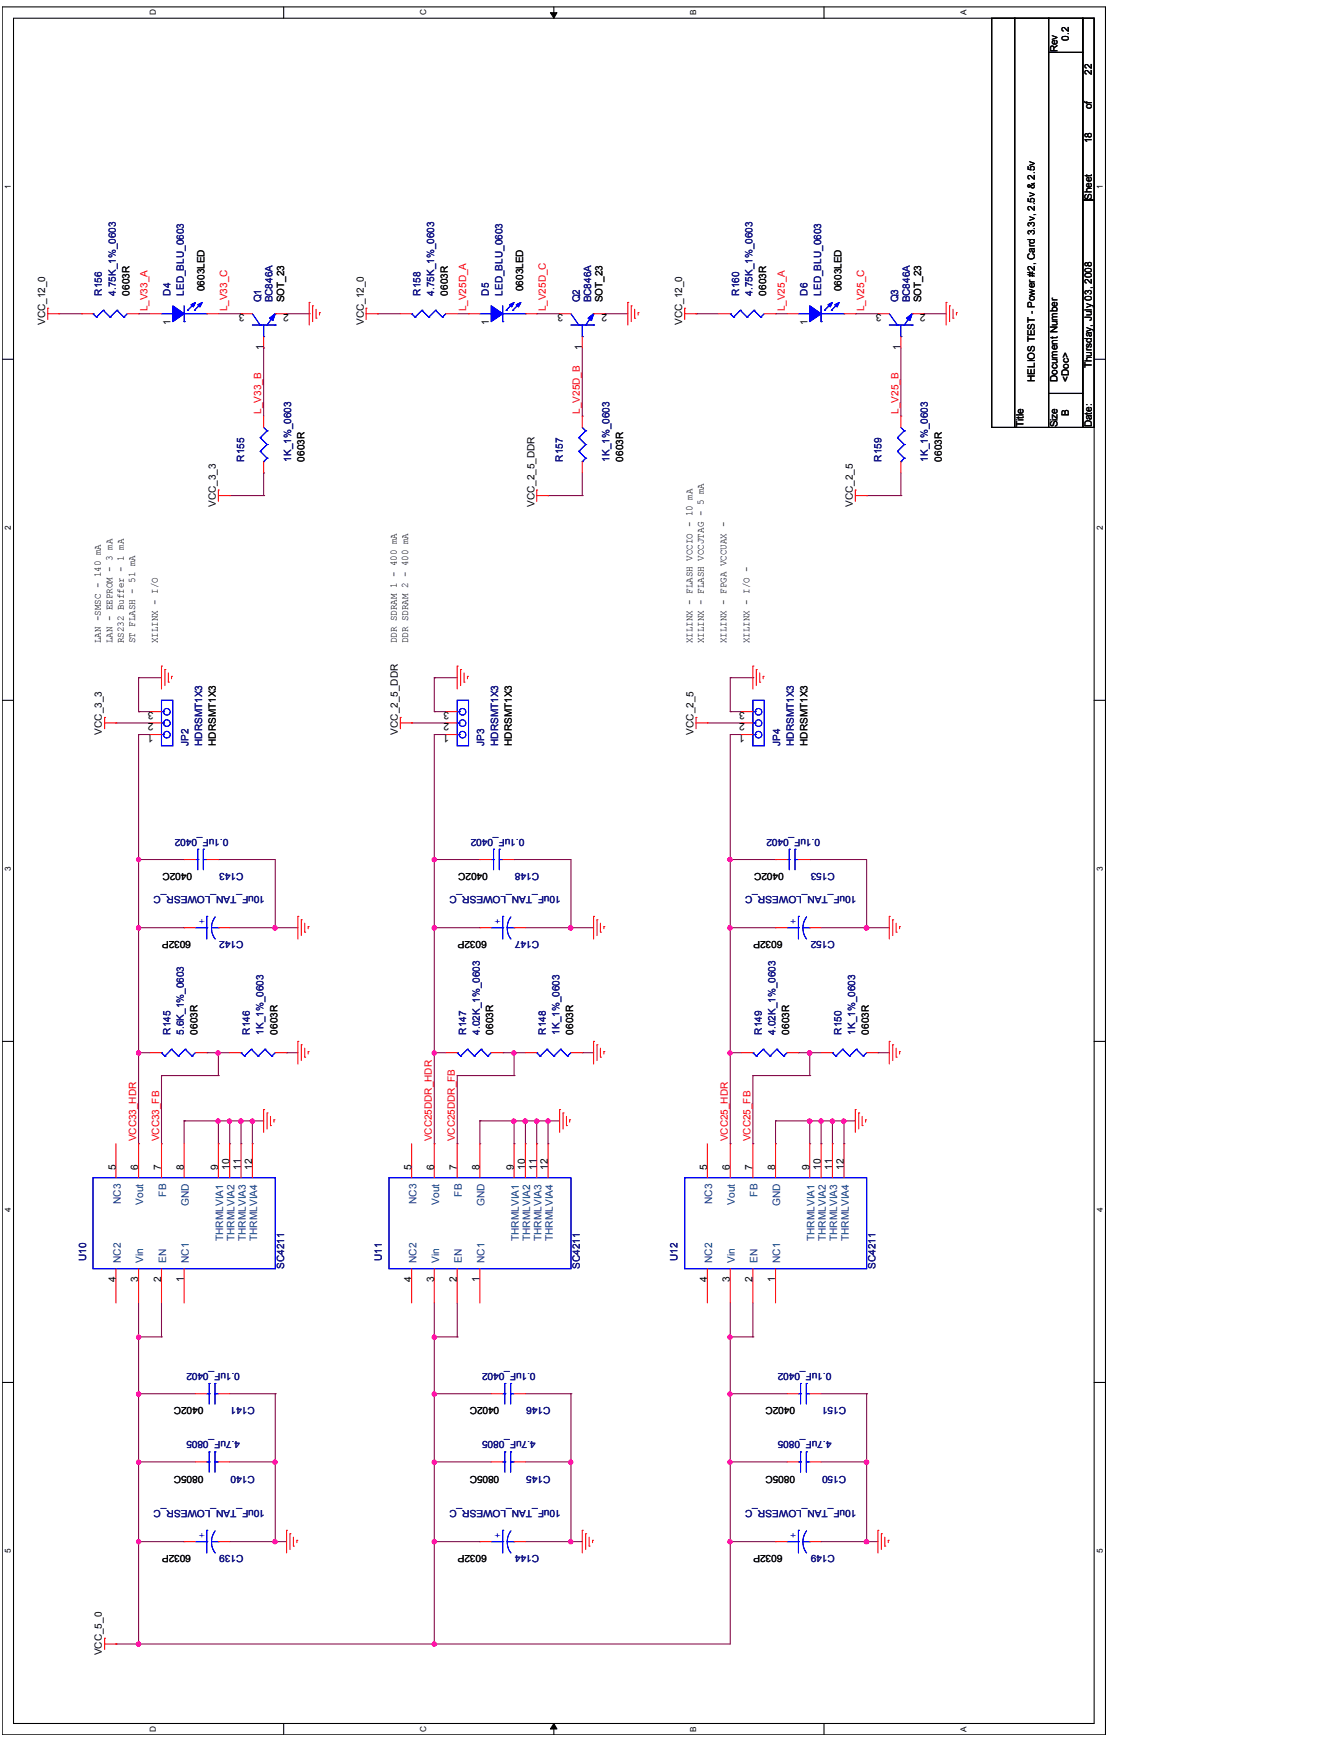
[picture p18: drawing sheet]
<svg xmlns="http://www.w3.org/2000/svg" width="216mm" height="279mm" viewBox="0 0 216 279" stroke-linecap="round" stroke-linejoin="round" font-family="sans-serif">
<defs><g id="words">
<g font-size="1.7">
<text x="39.3" y="50.5" transform="rotate(-180 39.3 50.5)">3</text>
<text x="46.4" y="50.5" transform="rotate(-180 46.4 50.5)">2</text>
<text x="90.5" y="50.5" transform="rotate(-180 90.5 50.5)">3</text>
<text x="97.6" y="50.5" transform="rotate(-180 97.6 50.5)">2</text>
<text x="141.7" y="50.5" transform="rotate(-180 141.7 50.5)">3</text>
<text x="148.8" y="50.5" transform="rotate(-180 148.8 50.5)">2</text>
<text x="42.3" y="56.3" transform="rotate(-90 42.3 56.3)">1</text>
<text x="93.6" y="56.3" transform="rotate(-90 93.6 56.3)">1</text>
<text x="144.8" y="56.3" transform="rotate(-90 144.8 56.3)">1</text>
<text x="24.7" y="118.2" transform="rotate(-180 24.7 118.2)">1</text>
<text x="24.7" y="116.3" transform="rotate(-180 24.7 116.3)">2</text>
<text x="24.7" y="114.5" transform="rotate(-180 24.7 114.5)">3</text>
<text x="72.2" y="118.2" transform="rotate(-180 72.2 118.2)">1</text>
<text x="72.2" y="116.3" transform="rotate(-180 72.2 116.3)">2</text>
<text x="72.2" y="114.5" transform="rotate(-180 72.2 114.5)">3</text>
<text x="119.8" y="118.2" transform="rotate(-180 119.8 118.2)">1</text>
<text x="119.8" y="116.3" transform="rotate(-180 119.8 116.3)">2</text>
<text x="119.8" y="114.5" transform="rotate(-180 119.8 114.5)">3</text>
<text x="18.6" y="188.2" transform="rotate(-90 18.6 188.2)">5</text>
<text x="22.2" y="188.2" transform="rotate(-90 22.2 188.2)">6</text>
<text x="25.9" y="188.2" transform="rotate(-90 25.9 188.2)">7</text>
<text x="29.6" y="188.2" transform="rotate(-90 29.6 188.2)">8</text>
<text x="35.1" y="188.2" transform="rotate(-90 35.1 188.2)">9</text>
<text x="36.9" y="188.2" transform="rotate(-90 36.9 188.2)">10</text>
<text x="38.7" y="188.2" transform="rotate(-90 38.7 188.2)">11</text>
<text x="40.5" y="188.2" transform="rotate(-90 40.5 188.2)">12</text>
<text x="66.1" y="188.2" transform="rotate(-90 66.1 188.2)">5</text>
<text x="69.8" y="188.2" transform="rotate(-90 69.8 188.2)">6</text>
<text x="73.5" y="188.2" transform="rotate(-90 73.5 188.2)">7</text>
<text x="77.1" y="188.2" transform="rotate(-90 77.1 188.2)">8</text>
<text x="82.6" y="188.2" transform="rotate(-90 82.6 188.2)">9</text>
<text x="84.4" y="188.2" transform="rotate(-90 84.4 188.2)">10</text>
<text x="86.2" y="188.2" transform="rotate(-90 86.2 188.2)">11</text>
<text x="88.1" y="188.2" transform="rotate(-90 88.1 188.2)">12</text>
<text x="113.7" y="188.2" transform="rotate(-90 113.7 188.2)">5</text>
<text x="117.4" y="188.2" transform="rotate(-90 117.4 188.2)">6</text>
<text x="121" y="188.2" transform="rotate(-90 121 188.2)">7</text>
<text x="124.6" y="188.2" transform="rotate(-90 124.6 188.2)">8</text>
<text x="130.1" y="188.2" transform="rotate(-90 130.1 188.2)">9</text>
<text x="132" y="188.2" transform="rotate(-90 132 188.2)">10</text>
<text x="133.8" y="188.2" transform="rotate(-90 133.8 188.2)">11</text>
<text x="135.6" y="188.2" transform="rotate(-90 135.6 188.2)">12</text>
<text x="18.6" y="206.3" transform="rotate(-90 18.6 206.3)">4</text>
<text x="22.2" y="206.3" transform="rotate(-90 22.2 206.3)">3</text>
<text x="25.9" y="206.3" transform="rotate(-90 25.9 206.3)">2</text>
<text x="29.6" y="206.3" transform="rotate(-90 29.6 206.3)">1</text>
<text x="66.1" y="206.3" transform="rotate(-90 66.1 206.3)">4</text>
<text x="69.8" y="206.3" transform="rotate(-90 69.8 206.3)">3</text>
<text x="73.5" y="206.3" transform="rotate(-90 73.5 206.3)">2</text>
<text x="77.1" y="206.3" transform="rotate(-90 77.1 206.3)">1</text>
<text x="113.7" y="206.3" transform="rotate(-90 113.7 206.3)">4</text>
<text x="117.4" y="206.3" transform="rotate(-90 117.4 206.3)">3</text>
<text x="121" y="206.3" transform="rotate(-90 121 206.3)">2</text>
<text x="124.6" y="206.3" transform="rotate(-90 124.6 206.3)">1</text>
</g>
<g font-size="1.7" fill="#004080">
<text x="19.4" y="193.7" transform="rotate(-90 19.4 193.7)">NC3</text>
<text x="23" y="193.8" transform="rotate(-90 23 193.8)">Vout</text>
<text x="26.7" y="192.5" transform="rotate(-90 26.7 192.5)">FB</text>
<text x="30.4" y="194" transform="rotate(-90 30.4 194)">GND</text>
<text x="66.9" y="193.7" transform="rotate(-90 66.9 193.7)">NC3</text>
<text x="70.6" y="193.8" transform="rotate(-90 70.6 193.8)">Vout</text>
<text x="74.3" y="192.5" transform="rotate(-90 74.3 192.5)">FB</text>
<text x="77.9" y="194" transform="rotate(-90 77.9 194)">GND</text>
<text x="114.5" y="193.7" transform="rotate(-90 114.5 193.7)">NC3</text>
<text x="118.2" y="193.8" transform="rotate(-90 118.2 193.8)">Vout</text>
<text x="121.8" y="192.5" transform="rotate(-90 121.8 192.5)">FB</text>
<text x="125.4" y="194" transform="rotate(-90 125.4 194)">GND</text>
<text x="19.4" y="203.1" transform="rotate(-90 19.4 203.1)">NC2</text>
<text x="23" y="203.1" transform="rotate(-90 23 203.1)">Vin</text>
<text x="26.7" y="203.1" transform="rotate(-90 26.7 203.1)">EN</text>
<text x="30.4" y="203.1" transform="rotate(-90 30.4 203.1)">NC1</text>
<text x="35.9" y="199.6" transform="rotate(-90 35.9 199.6)">THRMLVIA1</text>
<text x="37.7" y="199.6" transform="rotate(-90 37.7 199.6)">THRMLVIA2</text>
<text x="39.5" y="199.6" transform="rotate(-90 39.5 199.6)">THRMLVIA3</text>
<text x="41.3" y="199.6" transform="rotate(-90 41.3 199.6)">THRMLVIA4</text>
<text x="66.9" y="203.1" transform="rotate(-90 66.9 203.1)">NC2</text>
<text x="70.6" y="203.1" transform="rotate(-90 70.6 203.1)">Vin</text>
<text x="74.3" y="203.1" transform="rotate(-90 74.3 203.1)">EN</text>
<text x="77.9" y="203.1" transform="rotate(-90 77.9 203.1)">NC1</text>
<text x="83.4" y="199.6" transform="rotate(-90 83.4 199.6)">THRMLVIA1</text>
<text x="85.2" y="199.6" transform="rotate(-90 85.2 199.6)">THRMLVIA2</text>
<text x="87" y="199.6" transform="rotate(-90 87 199.6)">THRMLVIA3</text>
<text x="88.9" y="199.6" transform="rotate(-90 88.9 199.6)">THRMLVIA4</text>
<text x="114.5" y="203.1" transform="rotate(-90 114.5 203.1)">NC2</text>
<text x="118.2" y="203.1" transform="rotate(-90 118.2 203.1)">Vin</text>
<text x="121.8" y="203.1" transform="rotate(-90 121.8 203.1)">EN</text>
<text x="125.4" y="203.1" transform="rotate(-90 125.4 203.1)">NC1</text>
<text x="130.9" y="199.6" transform="rotate(-90 130.9 199.6)">THRMLVIA1</text>
<text x="132.8" y="199.6" transform="rotate(-90 132.8 199.6)">THRMLVIA2</text>
<text x="134.6" y="199.6" transform="rotate(-90 134.6 199.6)">THRMLVIA3</text>
<text x="136.4" y="199.6" transform="rotate(-90 136.4 199.6)">THRMLVIA4</text>
</g>
<g font-size="1.6">
<text x="170" y="8.4" transform="rotate(-90 170 8.4)">Rev</text>
<text x="171.8" y="6.6" transform="rotate(-90 171.8 6.6)">0.2</text>
<text x="175.5" y="17.6" transform="rotate(-90 175.5 17.6)">of</text>
<text x="175.5" y="12.1" transform="rotate(-90 175.5 12.1)">22</text>
<text x="175.5" y="23" transform="rotate(-90 175.5 23)">18</text>
<text x="175.5" y="32.2" transform="rotate(-90 175.5 32.2)">Sheet</text>
<text x="20.8" y="47.5" transform="rotate(-90 20.8 47.5)">0603R</text>
<text x="32.9" y="46.8" transform="rotate(-90 32.9 46.8)">0603LED</text>
<text x="72" y="47.5" transform="rotate(-90 72 47.5)">0603R</text>
<text x="84.1" y="46.8" transform="rotate(-90 84.1 46.8)">0603LED</text>
<text x="123.2" y="47.5" transform="rotate(-90 123.2 47.5)">0603R</text>
<text x="135.3" y="46.8" transform="rotate(-90 135.3 46.8)">0603LED</text>
<text x="7.3" y="52.3" transform="rotate(-90 7.3 52.3)">VCC_12_0</text>
<text x="27.4" y="52.3" transform="rotate(-90 27.4 52.3)">1</text>
<text x="45.7" y="48.6" transform="rotate(-90 45.7 48.6)">SOT_23</text>
<text x="58.5" y="52.3" transform="rotate(-90 58.5 52.3)">VCC_12_0</text>
<text x="78.6" y="52.3" transform="rotate(-90 78.6 52.3)">1</text>
<text x="96.9" y="48.6" transform="rotate(-90 96.9 48.6)">SOT_23</text>
<text x="109.7" y="52.3" transform="rotate(-90 109.7 52.3)">VCC_12_0</text>
<text x="129.8" y="52.3" transform="rotate(-90 129.8 52.3)">1</text>
<text x="148.1" y="48.6" transform="rotate(-90 148.1 48.6)">SOT_23</text>
<text x="175.5" y="59.3" transform="rotate(-90 175.5 59.3)">Thursday, July 03, 2008</text>
<text x="166.4" y="61.4" transform="rotate(-90 166.4 61.4)">HELIOS TEST - Power #2, Card 3.3v, 2.5v &amp; 2.5v</text>
<text x="170" y="61.4" transform="rotate(-90 170 61.4)">Document Number</text>
<text x="171.8" y="61.4" transform="rotate(-90 171.8 61.4)">&lt;Doc&gt;</text>
<text x="164.6" y="68.8" transform="rotate(-90 164.6 68.8)">Title</text>
<text x="170" y="68.8" transform="rotate(-90 170 68.8)">Size</text>
<text x="171.8" y="66.9" transform="rotate(-90 171.8 66.9)">B</text>
<text x="175.5" y="68.8" transform="rotate(-90 175.5 68.8)">Date:</text>
<text x="48.9" y="74.3" transform="rotate(-90 48.9 74.3)">0603R</text>
<text x="100.2" y="74.3" transform="rotate(-90 100.2 74.3)">0603R</text>
<text x="151.4" y="74.3" transform="rotate(-90 151.4 74.3)">0603R</text>
<text x="34.7" y="81.6" transform="rotate(-90 34.7 81.6)">VCC_3_3</text>
<text x="85.9" y="81.6" transform="rotate(-90 85.9 81.6)">VCC_2_5_DDR</text>
<text x="137.1" y="81.6" transform="rotate(-90 137.1 81.6)">VCC_2_5</text>
<text x="16.2" y="103.5" transform="rotate(-90 16.2 103.5)">LAN -SMSC - 140 mA</text>
<text x="18.1" y="103.5" transform="rotate(-90 18.1 103.5)">LAN - EEPROM - 3 mA</text>
<text x="19.9" y="103.5" transform="rotate(-90 19.9 103.5)">RS232 Buffer - 1 mA</text>
<text x="21.7" y="103.5" transform="rotate(-90 21.7 103.5)">ST FLASH - 51 mA</text>
<text x="25.4" y="103.5" transform="rotate(-90 25.4 103.5)">XILINX - I/O</text>
<text x="63.8" y="103.5" transform="rotate(-90 63.8 103.5)">DDR SDRAM 1 - 400 mA</text>
<text x="65.6" y="103.5" transform="rotate(-90 65.6 103.5)">DDR SDRAM 2 - 400 mA</text>
<text x="111.3" y="103.5" transform="rotate(-90 111.3 103.5)">XILINX - FLASH VCCIO - 10 mA</text>
<text x="113.2" y="103.5" transform="rotate(-90 113.2 103.5)">XILINX - FLASH VCCJTAG - 5 mA</text>
<text x="116.8" y="103.5" transform="rotate(-90 116.8 103.5)">XILINX - FPGA VCCUAX -</text>
<text x="120.5" y="103.5" transform="rotate(-90 120.5 103.5)">XILINX - I/O -</text>
<text x="16.4" y="118.2" transform="rotate(-90 16.4 118.2)">VCC_3_3</text>
<text x="34.7" y="120" transform="rotate(-90 34.7 120)">HDRSMT1X3</text>
<text x="64" y="118.2" transform="rotate(-90 64 118.2)">VCC_2_5_DDR</text>
<text x="82.3" y="120" transform="rotate(-90 82.3 120)">HDRSMT1X3</text>
<text x="111.5" y="118.2" transform="rotate(-90 111.5 118.2)">VCC_2_5</text>
<text x="129.8" y="120" transform="rotate(-90 129.8 120)">HDRSMT1X3</text>
<text x="30.9" y="140.4" transform="rotate(-180 30.9 140.4)">0402C</text>
<text x="78.4" y="140.4" transform="rotate(-180 78.4 140.4)">0402C</text>
<text x="126" y="140.4" transform="rotate(-180 126 140.4)">0402C</text>
<text x="30.7" y="151.4" transform="rotate(-180 30.7 151.4)">6032P</text>
<text x="78.2" y="151.4" transform="rotate(-180 78.2 151.4)">6032P</text>
<text x="125.8" y="151.4" transform="rotate(-180 125.8 151.4)">6032P</text>
<text x="31.8" y="166.4" transform="rotate(-90 31.8 166.4)">0603R</text>
<text x="44.6" y="166.4" transform="rotate(-90 44.6 166.4)">0603R</text>
<text x="79.3" y="166.4" transform="rotate(-90 79.3 166.4)">0603R</text>
<text x="92.1" y="166.4" transform="rotate(-90 92.1 166.4)">0603R</text>
<text x="126.9" y="166.4" transform="rotate(-90 126.9 166.4)">0603R</text>
<text x="139.7" y="166.4" transform="rotate(-90 139.7 166.4)">0603R</text>
<text x="32.7" y="226.4" transform="rotate(-180 32.7 226.4)">0402C</text>
<text x="80.3" y="226.4" transform="rotate(-180 80.3 226.4)">0402C</text>
<text x="127.8" y="226.4" transform="rotate(-180 127.8 226.4)">0402C</text>
<text x="32.7" y="237.4" transform="rotate(-180 32.7 237.4)">0805C</text>
<text x="80.3" y="237.4" transform="rotate(-180 80.3 237.4)">0805C</text>
<text x="127.8" y="237.4" transform="rotate(-180 127.8 237.4)">0805C</text>
<text x="30.7" y="250.1" transform="rotate(-180 30.7 250.1)">6032P</text>
<text x="78.2" y="250.1" transform="rotate(-180 78.2 250.1)">6032P</text>
<text x="125.8" y="250.1" transform="rotate(-180 125.8 250.1)">6032P</text>
<text x="16.4" y="266.3" transform="rotate(-90 16.4 266.3)">VCC_5_0</text>
</g>
<g font-size="1.6" fill="#000080">
<text x="16.4" y="47.5" transform="rotate(-90 16.4 47.5)">R156</text>
<text x="18.6" y="47.5" transform="rotate(-90 18.6 47.5)">4.75K_1%_0603</text>
<text x="27.4" y="47.5" transform="rotate(-90 27.4 47.5)">D4</text>
<text x="29.6" y="47.5" transform="rotate(-90 29.6 47.5)">LED_BLU_0603</text>
<text x="67.6" y="47.5" transform="rotate(-90 67.6 47.5)">R158</text>
<text x="69.8" y="47.5" transform="rotate(-90 69.8 47.5)">4.75K_1%_0603</text>
<text x="78.6" y="47.5" transform="rotate(-90 78.6 47.5)">D5</text>
<text x="80.8" y="47.5" transform="rotate(-90 80.8 47.5)">LED_BLU_0603</text>
<text x="118.8" y="47.5" transform="rotate(-90 118.8 47.5)">R160</text>
<text x="121" y="47.5" transform="rotate(-90 121 47.5)">4.75K_1%_0603</text>
<text x="129.8" y="47.5" transform="rotate(-90 129.8 47.5)">D6</text>
<text x="132" y="47.5" transform="rotate(-90 132 47.5)">LED_BLU_0603</text>
<text x="42" y="48.6" transform="rotate(-90 42 48.6)">Q1</text>
<text x="43.8" y="48.6" transform="rotate(-90 43.8 48.6)">BC846A</text>
<text x="93.2" y="48.6" transform="rotate(-90 93.2 48.6)">Q2</text>
<text x="95" y="48.6" transform="rotate(-90 95 48.6)">BC846A</text>
<text x="144.4" y="48.6" transform="rotate(-90 144.4 48.6)">Q3</text>
<text x="146.3" y="48.6" transform="rotate(-90 146.3 48.6)">BC846A</text>
<text x="39.3" y="74.3" transform="rotate(-90 39.3 74.3)">R155</text>
<text x="46.8" y="74.3" transform="rotate(-90 46.8 74.3)">1K_1%_0603</text>
<text x="90.5" y="74.3" transform="rotate(-90 90.5 74.3)">R157</text>
<text x="98" y="74.3" transform="rotate(-90 98 74.3)">1K_1%_0603</text>
<text x="141.7" y="74.3" transform="rotate(-90 141.7 74.3)">R159</text>
<text x="149.2" y="74.3" transform="rotate(-90 149.2 74.3)">1K_1%_0603</text>
<text x="30.3" y="120" transform="rotate(-90 30.3 120)">JP2</text>
<text x="32.5" y="120" transform="rotate(-90 32.5 120)">HDRSMT1X3</text>
<text x="77.9" y="120" transform="rotate(-90 77.9 120)">JP3</text>
<text x="80.1" y="120" transform="rotate(-90 80.1 120)">HDRSMT1X3</text>
<text x="125.4" y="120" transform="rotate(-90 125.4 120)">JP4</text>
<text x="127.6" y="120" transform="rotate(-90 127.6 120)">HDRSMT1X3</text>
<text x="36.7" y="135" transform="rotate(-180 36.7 135)">0.1uF_0402</text>
<text x="84.3" y="135" transform="rotate(-180 84.3 135)">0.1uF_0402</text>
<text x="131.8" y="135" transform="rotate(-180 131.8 135)">0.1uF_0402</text>
<text x="39.1" y="140.4" transform="rotate(-180 39.1 140.4)">C143</text>
<text x="86.7" y="140.4" transform="rotate(-180 86.7 140.4)">C148</text>
<text x="134.2" y="140.4" transform="rotate(-180 134.2 140.4)">C153</text>
<text x="42.6" y="144.1" transform="rotate(-180 42.6 144.1)">10uF_TAN_LOWESR_C</text>
<text x="90.1" y="144.1" transform="rotate(-180 90.1 144.1)">10uF_TAN_LOWESR_C</text>
<text x="137.7" y="144.1" transform="rotate(-180 137.7 144.1)">10uF_TAN_LOWESR_C</text>
<text x="39.1" y="151.4" transform="rotate(-180 39.1 151.4)">C142</text>
<text x="86.7" y="151.4" transform="rotate(-180 86.7 151.4)">C147</text>
<text x="134.2" y="151.4" transform="rotate(-180 134.2 151.4)">C152</text>
<text x="27.4" y="166.4" transform="rotate(-90 27.4 166.4)">R145</text>
<text x="29.6" y="166.4" transform="rotate(-90 29.6 166.4)">5.6K_1%_0603</text>
<text x="40.2" y="166.4" transform="rotate(-90 40.2 166.4)">R146</text>
<text x="42.4" y="166.4" transform="rotate(-90 42.4 166.4)">1K_1%_0603</text>
<text x="74.9" y="166.4" transform="rotate(-90 74.9 166.4)">R147</text>
<text x="77.1" y="166.4" transform="rotate(-90 77.1 166.4)">4.02K_1%_0603</text>
<text x="87.7" y="166.4" transform="rotate(-90 87.7 166.4)">R148</text>
<text x="89.9" y="166.4" transform="rotate(-90 89.9 166.4)">1K_1%_0603</text>
<text x="122.5" y="166.4" transform="rotate(-90 122.5 166.4)">R149</text>
<text x="124.7" y="166.4" transform="rotate(-90 124.7 166.4)">4.02K_1%_0603</text>
<text x="135.3" y="166.4" transform="rotate(-90 135.3 166.4)">R150</text>
<text x="137.5" y="166.4" transform="rotate(-90 137.5 166.4)">1K_1%_0603</text>
<text x="13.9" y="202.8" transform="rotate(-90 13.9 202.8)">U10</text>
<text x="61.4" y="202.8" transform="rotate(-90 61.4 202.8)">U11</text>
<text x="108.9" y="202.8" transform="rotate(-90 108.9 202.8)">U12</text>
<text x="45.7" y="204.1" transform="rotate(-90 45.7 204.1)">SC4211</text>
<text x="93.2" y="204.1" transform="rotate(-90 93.2 204.1)">SC4211</text>
<text x="140.8" y="204.1" transform="rotate(-90 140.8 204.1)">SC4211</text>
<text x="38.6" y="220.9" transform="rotate(-180 38.6 220.9)">0.1uF_0402</text>
<text x="86.1" y="220.9" transform="rotate(-180 86.1 220.9)">0.1uF_0402</text>
<text x="133.6" y="220.9" transform="rotate(-180 133.6 220.9)">0.1uF_0402</text>
<text x="40.9" y="226.4" transform="rotate(-180 40.9 226.4)">C141</text>
<text x="88.5" y="226.4" transform="rotate(-180 88.5 226.4)">C146</text>
<text x="136" y="226.4" transform="rotate(-180 136 226.4)">C151</text>
<text x="38.6" y="231.8" transform="rotate(-180 38.6 231.8)">4.7uF_0805</text>
<text x="86.1" y="231.8" transform="rotate(-180 86.1 231.8)">4.7uF_0805</text>
<text x="133.6" y="231.8" transform="rotate(-180 133.6 231.8)">4.7uF_0805</text>
<text x="40.9" y="237.4" transform="rotate(-180 40.9 237.4)">C140</text>
<text x="88.5" y="237.4" transform="rotate(-180 88.5 237.4)">C145</text>
<text x="136" y="237.4" transform="rotate(-180 136 237.4)">C150</text>
<text x="42.6" y="242.8" transform="rotate(-180 42.6 242.8)">10uF_TAN_LOWESR_C</text>
<text x="90.1" y="242.8" transform="rotate(-180 90.1 242.8)">10uF_TAN_LOWESR_C</text>
<text x="137.7" y="242.8" transform="rotate(-180 137.7 242.8)">10uF_TAN_LOWESR_C</text>
<text x="39.1" y="250.1" transform="rotate(-180 39.1 250.1)">C139</text>
<text x="86.7" y="250.1" transform="rotate(-180 86.7 250.1)">C144</text>
<text x="134.2" y="250.1" transform="rotate(-180 134.2 250.1)">C149</text>
</g>
<g font-size="1.6" fill="#f00">
<text x="23.7" y="50.1" transform="rotate(-90 23.7 50.1)">L_V33_A</text>
<text x="36.5" y="50.1" transform="rotate(-90 36.5 50.1)">L_V33_C</text>
<text x="74.9" y="50.1" transform="rotate(-90 74.9 50.1)">L_V25D_A</text>
<text x="87.7" y="50.1" transform="rotate(-90 87.7 50.1)">L_V25D_C</text>
<text x="126.2" y="50.1" transform="rotate(-90 126.2 50.1)">L_V25_A</text>
<text x="138.9" y="50.1" transform="rotate(-90 138.9 50.1)">L_V25_C</text>
<text x="42" y="66.6" transform="rotate(-90 42 66.6)">L_V33_B</text>
<text x="93.2" y="66.6" transform="rotate(-90 93.2 66.6)">L_V25D_B</text>
<text x="144.4" y="66.6" transform="rotate(-90 144.4 66.6)">L_V25_B</text>
<text x="21.9" y="183.6" transform="rotate(-90 21.9 183.6)">VCC33_HDR</text>
<text x="25.6" y="183.6" transform="rotate(-90 25.6 183.6)">VCC33_FB</text>
<text x="69.4" y="183.6" transform="rotate(-90 69.4 183.6)">VCC25DDR_HDR</text>
<text x="73.1" y="183.6" transform="rotate(-90 73.1 183.6)">VCC25DDR_FB</text>
<text x="117" y="183.6" transform="rotate(-90 117 183.6)">VCC25_HDR</text>
<text x="120.7" y="183.6" transform="rotate(-90 120.7 183.6)">VCC25_FB</text>
</g>
<g font-size="1.6" fill="#00f">
<text x="32.9" y="148.7" transform="rotate(-90 32.9 148.7)">+</text>
<text x="80.4" y="148.7" transform="rotate(-90 80.4 148.7)">+</text>
<text x="128" y="148.7" transform="rotate(-90 128 148.7)">+</text>
<text x="32.9" y="247.4" transform="rotate(-90 32.9 247.4)">+</text>
<text x="80.4" y="247.4" transform="rotate(-90 80.4 247.4)">+</text>
<text x="128" y="247.4" transform="rotate(-90 128 247.4)">+</text>
</g>
<g font-size="1.3">
<text x="25.1" y="2.5" transform="rotate(-90 25.1 2.5)">D</text>
<text x="68.5" y="2.5" transform="rotate(-90 68.5 2.5)">C</text>
<text x="111.9" y="2.5" transform="rotate(-90 111.9 2.5)">B</text>
<text x="155.4" y="2.5" transform="rotate(-90 155.4 2.5)">A</text>
<text x="1.7" y="30.4" transform="rotate(-90 1.7 30.4)">1</text>
<text x="177.3" y="30.4" transform="rotate(-90 177.3 30.4)">1</text>
<text x="1.7" y="85.2" transform="rotate(-90 1.7 85.2)">2</text>
<text x="177.3" y="85.2" transform="rotate(-90 177.3 85.2)">2</text>
<text x="1.7" y="140.1" transform="rotate(-90 1.7 140.1)">3</text>
<text x="177.3" y="140.1" transform="rotate(-90 177.3 140.1)">3</text>
<text x="1.7" y="194.9" transform="rotate(-90 1.7 194.9)">4</text>
<text x="177.3" y="194.9" transform="rotate(-90 177.3 194.9)">4</text>
<text x="1.7" y="249.8" transform="rotate(-90 1.7 249.8)">5</text>
<text x="177.3" y="249.8" transform="rotate(-90 177.3 249.8)">5</text>
<text x="25.1" y="278.6" transform="rotate(-90 25.1 278.6)">D</text>
<text x="68.5" y="278.6" transform="rotate(-90 68.5 278.6)">C</text>
<text x="111.9" y="278.6" transform="rotate(-90 111.9 278.6)">B</text>
<text x="155.4" y="278.6" transform="rotate(-90 155.4 278.6)">A</text>
</g>
</g></defs>
<path d="M.4 1.1h177.3v277.9h-177.3zM2.2 2.9h173.7v274.3h-173.7z" fill="none" stroke="#000" stroke-width=".17"/>
<g fill="#fff">
<path d="M.6 249.1h1.4v.7h-1.4z"/>
<path d="M176.1 249.1h1.5v.7h-1.5z"/>
</g>
<path d="M.4 222.4h1.8M175.9 222.4h1.8" fill="none" stroke="#000" stroke-width=".17"/>
<g fill="#fff">
<path d="M.6 194.2h1.4v.7h-1.4z"/>
<path d="M176.1 194.2h1.5v.7h-1.5z"/>
</g>
<path d="M.4 167.5h1.8M175.9 167.5h1.8" fill="none" stroke="#000" stroke-width=".17"/>
<g fill="#fff">
<path d="M.6 139.4h1.4v.7h-1.4z"/>
<path d="M176.1 139.4h1.5v.7h-1.5z"/>
</g>
<path d="M.4 112.6h1.8M175.9 112.6h1.8" fill="none" stroke="#000" stroke-width=".17"/>
<g fill="#fff">
<path d="M.6 84.5h1.4v.7h-1.4z"/>
<path d="M176.1 84.5h1.5v.7h-1.5z"/>
</g>
<path d="M.4 57.8h1.8M175.9 57.8h1.8" fill="none" stroke="#000" stroke-width=".17"/>
<g fill="#fff">
<path d="M.6 29.6h1.4v.8h-1.4z"/>
<path d="M176.1 29.6h1.5v.8h-1.5z"/>
<path d="M23.9 277.7h1.5v.9h-1.5z"/>
<path d="M23.9 1.5h1.5v1h-1.5z"/>
<path d="M67.3 277.7h1.5v.9h-1.5z"/>
<path d="M67.3 1.5h1.5v1h-1.5z"/>
</g>
<path d="M45.6 1.1v1.8M45.6 277.2v1.8" fill="none" stroke="#000" stroke-width=".17"/>
<g fill="#fff">
<path d="M110.7 277.7h1.5v.9h-1.5z"/>
<path d="M110.7 1.6h1.5v.9h-1.5z"/>
</g>
<path d="M89 1.1v1.8M89 277.2v1.8" fill="none" stroke="#000" stroke-width=".17"/>
<path d="M88.5 2h1l-.5 .9zM89 277.2l.5 .9h-1z" fill="#000"/>
<path d="M88.5 2h1l-.5 .9zM89 277.2l.5 .9h-1z" fill="none" stroke="#000" stroke-width=".16"/>
<g fill="#fff">
<path d="M154.2 277.7h1.5v.9h-1.5z"/>
<path d="M154.2 1.6h1.5v.9h-1.5z"/>
</g>
<path d="M132.5 1.1v1.8M132.5 277.2v1.8" fill="none" stroke="#000" stroke-width=".17"/>
<path d="M35.1 184h.1M35.1 180.3v3.7" fill="none" stroke="#800040" stroke-width=".17"/>
<circle cx="35.1" cy="180.3" r=".34" fill="#f0f"/>
<circle cx="35.1" cy="180.3" r=".34" fill="none" stroke="#f0f" stroke-width=".17"/>
<path d="M35.1 180.3h.1M35.1 180.3h3.6M36.9 184h.1M36.9 180.3h.1M36.9 180.3v3.7M40.6 184h.1M40.6 180.3v3.7" fill="none" stroke="#800040" stroke-width=".17"/>
<circle cx="36.9" cy="180.3" r=".34" fill="#f0f"/>
<circle cx="36.9" cy="180.3" r=".34" fill="none" stroke="#f0f" stroke-width=".17"/>
<path d="M38.7 184h.1M38.7 180.3v3.7M40.6 180.3h.1M40.6 180.3h1.8" fill="none" stroke="#800040" stroke-width=".17"/>
<circle cx="40.6" cy="180.3" r=".34" fill="#f0f"/>
<circle cx="40.6" cy="180.3" r=".34" fill="none" stroke="#f0f" stroke-width=".17"/>
<path d="M22.3 215h.1M22.3 209.6v5.4" fill="none" stroke="#800040" stroke-width=".17"/>
<circle cx="22.3" cy="215.1" r=".34" fill="#f0f"/>
<circle cx="22.3" cy="215.1" r=".34" fill="none" stroke="#f0f" stroke-width=".17"/>
<path d="M22.3 224.2h.1M22.3 224.2h9.1" fill="none" stroke="#800040" stroke-width=".17"/>
<circle cx="22.3" cy="224.2" r=".34" fill="#f0f"/>
<circle cx="22.3" cy="224.2" r=".34" fill="none" stroke="#f0f" stroke-width=".17"/>
<path d="M22.3 215v9.2M22.3 224.2h.1M22.3 235.2h.1M22.3 235.2v12.8M22.3 235.2h9.1M22.3 248h.1" fill="none" stroke="#800040" stroke-width=".17"/>
<circle cx="22.3" cy="235.2" r=".34" fill="#f0f"/>
<circle cx="22.3" cy="235.2" r=".34" fill="none" stroke="#f0f" stroke-width=".17"/>
<circle cx="22.3" cy="248" r=".34" fill="#f0f"/>
<circle cx="22.3" cy="248" r=".34" fill="none" stroke="#f0f" stroke-width=".17"/>
<path d="M44.2 235.2h.1M44.2 224.2v11M29.6 248h.1M29.6 248h-7.3v16.4M44.2 248h.1M44.2 248h1.9M18.6 264.4h.1M18.6 264.4h3.7M22.3 264.4h.1" fill="none" stroke="#800040" stroke-width=".17"/>
<circle cx="44.2" cy="235.2" r=".34" fill="#f0f"/>
<circle cx="44.2" cy="235.2" r=".34" fill="none" stroke="#f0f" stroke-width=".17"/>
<path d="M38.7 180.3h.1M38.7 180.3h1.9M22.3 215h.1M22.3 215h3.7M26 215h.1M26 209.6v5.4M22.3 235.2h.1M22.3 224.2v11M36.9 235.2h7.3M36.9 224.2h7.3M44.2 235.2h.1M44.2 224.2h.1" fill="none" stroke="#800040" stroke-width=".17"/>
<circle cx="38.7" cy="180.3" r=".35" fill="#f0f"/>
<circle cx="38.7" cy="180.3" r=".35" fill="none" stroke="#f0f" stroke-width=".17"/>
<path d="M22.3 138.3v10.9M22.3 149.2h.1M36.9 248h7.3M44.2 248h.1" fill="none" stroke="#800040" stroke-width=".17"/>
<circle cx="22.3" cy="138.3" r=".34" fill="#f0f"/>
<circle cx="22.3" cy="138.3" r=".34" fill="none" stroke="#f0f" stroke-width=".17"/>
<circle cx="22.3" cy="149.2" r=".36" fill="#f0f"/>
<circle cx="22.3" cy="149.2" r=".36" fill="none" stroke="#f0f" stroke-width=".17"/>
<path d="M22.3 169.3h.1M22.3 169.3h1.8M26 173h.1M26 173v11M26 173h9.1M33.2 169.3h.1M33.2 169.3h1.9v3.7M35.1 173h.1M26 184h.1" fill="none" stroke="#800040" stroke-width=".17"/>
<circle cx="35.1" cy="169.4" r=".34" fill="#f0f"/>
<circle cx="35.1" cy="169.4" r=".34" fill="none" stroke="#f0f" stroke-width=".17"/>
<path d="M22.3 138.3h7.3M29.6 138.3h.1M44.2 138.3v10.9M22.3 149.2h7.3M29.6 149.2h.1M44.2 149.2h.1M44.2 149.2h3.7M35.1 169.3h.1M35.1 169.3h1.8M46.1 169.3h.1M46.1 169.3h1.8" fill="none" stroke="#800040" stroke-width=".17"/>
<circle cx="44.2" cy="149.2" r=".36" fill="#f0f"/>
<circle cx="44.2" cy="149.2" r=".36" fill="none" stroke="#f0f" stroke-width=".17"/>
<g fill="none" stroke="#800040" stroke-width=".17">
<path d="M35.1 138.3h.1M35.1 138.3h9.1M82.6 138.3h.1M82.6 138.3h9.2v10.9M36.9 149.2h7.3M44.2 149.2h.1M91.8 149.2h.1M22.3 169.3v14.7M22.3 184h.1M84.5 224.2h7.3M91.8 224.2h.1M91.8 235.2h.1"/>
<path d="M91.8 224.2v11"/>
</g>
<circle cx="91.7" cy="149.2" r=".36" fill="#f0f"/>
<circle cx="91.7" cy="149.2" r=".36" fill="none" stroke="#f0f" stroke-width=".17"/>
<path d="M69.8 138.3v10.9M69.8 149.2h.1M84.5 149.2h7.3M91.8 149.2h.1M69.8 169.3v14.7M69.8 184h.1M69.8 215h.1M69.8 215h3.7M73.5 215h.1M73.5 209.6v5.4" fill="none" stroke="#800040" stroke-width=".17"/>
<circle cx="69.8" cy="138.3" r=".34" fill="#f0f"/>
<circle cx="69.8" cy="138.3" r=".34" fill="none" stroke="#f0f" stroke-width=".17"/>
<circle cx="69.8" cy="149.2" r=".36" fill="#f0f"/>
<circle cx="69.8" cy="149.2" r=".36" fill="none" stroke="#f0f" stroke-width=".17"/>
<path d="M86.3 180.3h.1M86.3 180.3h1.8M69.8 215v9.2M69.8 224.2h.1" fill="none" stroke="#800040" stroke-width=".17"/>
<circle cx="86.3" cy="180.3" r=".34" fill="#f0f"/>
<circle cx="86.3" cy="180.3" r=".34" fill="none" stroke="#f0f" stroke-width=".17"/>
<path d="M69.8 169.3h.1M69.8 169.3h1.9M73.5 173h.1M73.5 173v11M73.5 173h9.1M80.8 169.3h.1M80.8 169.3h1.8M73.5 184h.1M82.6 184h.1M82.6 180.3v3.7M84.5 248h7.3M91.8 248h.1" fill="none" stroke="#800040" stroke-width=".17"/>
<circle cx="82.6" cy="169.4" r=".34" fill="#f0f"/>
<circle cx="82.6" cy="169.4" r=".34" fill="none" stroke="#f0f" stroke-width=".17"/>
<path d="M82.6 173h.1M82.6 169.3v3.7M82.6 180.3h.1M82.6 180.3h1.9M88.1 184h.1M88.1 180.3v3.7" fill="none" stroke="#800040" stroke-width=".17"/>
<circle cx="82.6" cy="180.3" r=".34" fill="#f0f"/>
<circle cx="82.6" cy="180.3" r=".34" fill="none" stroke="#f0f" stroke-width=".17"/>
<path d="M84.5 180.3h.1M84.5 180.3h1.8" fill="none" stroke="#800040" stroke-width=".17"/>
<circle cx="84.4" cy="180.3" r=".35" fill="#f0f"/>
<circle cx="84.4" cy="180.3" r=".35" fill="none" stroke="#f0f" stroke-width=".17"/>
<path d="M84.5 184h.1M84.5 180.3v3.7M88.1 180.3h.1M88.1 180.3h1.9" fill="none" stroke="#800040" stroke-width=".17"/>
<circle cx="88.1" cy="180.3" r=".34" fill="#f0f"/>
<circle cx="88.1" cy="180.3" r=".34" fill="none" stroke="#f0f" stroke-width=".17"/>
<path d="M82.6 169.3h.1M82.6 169.3h1.9M93.6 169.3h.1M93.6 169.3h1.8M86.3 184h.1M86.3 180.3v3.7M69.8 224.2h.1M69.8 224.2h9.2" fill="none" stroke="#800040" stroke-width=".17"/>
<circle cx="69.8" cy="224.2" r=".34" fill="#f0f"/>
<circle cx="69.8" cy="224.2" r=".34" fill="none" stroke="#f0f" stroke-width=".17"/>
<path d="M69.8 215h.1M69.8 209.6v5.4" fill="none" stroke="#800040" stroke-width=".17"/>
<circle cx="69.8" cy="215.1" r=".34" fill="#f0f"/>
<circle cx="69.8" cy="215.1" r=".34" fill="none" stroke="#f0f" stroke-width=".17"/>
<path d="M69.8 138.3h7.3M77.1 138.3h.1M69.8 149.2h7.3M77.1 149.2h.1M69.8 235.2h.1M69.8 235.2h9.2M69.8 235.2v12.8M69.8 248h.1M69.8 248h7.3M77.1 248h.1" fill="none" stroke="#800040" stroke-width=".17"/>
<circle cx="69.8" cy="235.2" r=".34" fill="#f0f"/>
<circle cx="69.8" cy="235.2" r=".34" fill="none" stroke="#f0f" stroke-width=".17"/>
<circle cx="69.8" cy="248" r=".34" fill="#f0f"/>
<circle cx="69.8" cy="248" r=".34" fill="none" stroke="#f0f" stroke-width=".17"/>
<path d="M84.5 235.2h7.3M91.8 235.2h.1M91.8 248h.1M91.8 248h1.8" fill="none" stroke="#800040" stroke-width=".17"/>
<circle cx="91.7" cy="235.2" r=".34" fill="#f0f"/>
<circle cx="91.7" cy="235.2" r=".34" fill="none" stroke="#f0f" stroke-width=".17"/>
<path d="M91.8 149.2h.1M91.8 149.2h3.6M69.8 248v16.4M69.8 264.4h.1M69.8 264.4h47.6" fill="none" stroke="#800040" stroke-width=".17"/>
<circle cx="69.8" cy="264.4" r=".34" fill="#f0f"/>
<circle cx="69.8" cy="264.4" r=".34" fill="none" stroke="#f0f" stroke-width=".17"/>
<path d="M77.1 184h.1M77.1 180.3v3.7M124.7 184h.1M124.7 180.3v3.7M130.2 180.3h.1M130.2 180.3h1.8" fill="none" stroke="#800040" stroke-width=".17"/>
<circle cx="130.2" cy="180.3" r=".35" fill="#f0f"/>
<circle cx="130.2" cy="180.3" r=".35" fill="none" stroke="#f0f" stroke-width=".17"/>
<path d="M130.2 138.3h.1M130.2 138.3h9.1v10.9M139.3 149.2h.1M132 224.2h7.3M139.3 224.2h.1M139.3 235.2h.1M139.3 224.2v11" fill="none" stroke="#800040" stroke-width=".17"/>
<circle cx="139.3" cy="149.3" r=".37" fill="#f0f"/>
<circle cx="139.3" cy="149.3" r=".37" fill="none" stroke="#f0f" stroke-width=".17"/>
<path d="M117.4 138.3v10.9M117.4 149.2h.1M132 149.2h7.3M139.3 149.2h.1M117.4 169.3v14.7M117.4 184h.1M117.4 215h.1M117.4 215h3.6M121 215h.1M121 209.6v5.4" fill="none" stroke="#800040" stroke-width=".17"/>
<circle cx="117.3" cy="149.2" r=".36" fill="#f0f"/>
<circle cx="117.3" cy="149.2" r=".36" fill="none" stroke="#f0f" stroke-width=".17"/>
<path d="M133.8 180.3h.1M133.8 180.3h1.9M117.4 235.2h.1M117.4 224.2v11" fill="none" stroke="#800040" stroke-width=".17"/>
<circle cx="133.8" cy="180.3" r=".34" fill="#f0f"/>
<circle cx="133.8" cy="180.3" r=".34" fill="none" stroke="#f0f" stroke-width=".17"/>
<path d="M117.4 169.3h.1M117.4 169.3h1.8M121 173h.1M121 173v11M121 173h9.2M128.4 169.3h.1M128.4 169.3h1.8M121 184h.1M130.2 184h.1M130.2 180.3v3.7M132 248h7.3M139.3 248h.1" fill="none" stroke="#800040" stroke-width=".17"/>
<circle cx="130.2" cy="169.4" r=".35" fill="#f0f"/>
<circle cx="130.2" cy="169.4" r=".35" fill="none" stroke="#f0f" stroke-width=".17"/>
<path d="M130.2 173h.1M130.2 169.3v3.7M132 180.3h.1M132 180.3h1.8M135.7 184h.1M135.7 180.3v3.7" fill="none" stroke="#800040" stroke-width=".17"/>
<circle cx="132" cy="180.3" r=".34" fill="#f0f"/>
<circle cx="132" cy="180.3" r=".34" fill="none" stroke="#f0f" stroke-width=".17"/>
<path d="M132 184h.1M132 180.3v3.7M135.7 180.3h.1M135.7 180.3h1.8" fill="none" stroke="#800040" stroke-width=".17"/>
<circle cx="135.6" cy="180.3" r=".34" fill="#f0f"/>
<circle cx="135.6" cy="180.3" r=".34" fill="none" stroke="#f0f" stroke-width=".17"/>
<path d="M130.2 169.3h.1M130.2 169.3h1.8M141.1 169.3h.1M141.1 169.3h1.9M133.8 184h.1M133.8 180.3v3.7M117.4 224.2h.1M117.4 224.2h9.1" fill="none" stroke="#800040" stroke-width=".17"/>
<circle cx="117.3" cy="224.2" r=".34" fill="#f0f"/>
<circle cx="117.3" cy="224.2" r=".34" fill="none" stroke="#f0f" stroke-width=".17"/>
<path d="M117.4 215h.1M117.4 209.6v5.4" fill="none" stroke="#800040" stroke-width=".17"/>
<circle cx="117.3" cy="215.1" r=".34" fill="#f0f"/>
<circle cx="117.3" cy="215.1" r=".34" fill="none" stroke="#f0f" stroke-width=".17"/>
<path d="M117.4 138.3h7.3M124.7 138.3h.1M117.4 149.2h7.3M124.7 149.2h.1M117.4 215v9.2M117.4 235.2h.1M117.4 224.2h.1M117.4 235.2h9.1M117.4 235.2v12.8M117.4 248h.1M117.4 248h7.3M124.7 248h.1" fill="none" stroke="#800040" stroke-width=".17"/>
<circle cx="117.3" cy="235.2" r=".34" fill="#f0f"/>
<circle cx="117.3" cy="235.2" r=".34" fill="none" stroke="#f0f" stroke-width=".17"/>
<circle cx="117.3" cy="248" r=".34" fill="#f0f"/>
<circle cx="117.3" cy="248" r=".34" fill="none" stroke="#f0f" stroke-width=".17"/>
<path d="M132 235.2h7.3M139.3 235.2h.1M139.3 248h.1M139.3 248h1.8" fill="none" stroke="#800040" stroke-width=".17"/>
<circle cx="139.3" cy="235.2" r=".35" fill="#f0f"/>
<circle cx="139.3" cy="235.2" r=".35" fill="none" stroke="#f0f" stroke-width=".17"/>
<path d="M117.4 118.2v20.1M117.4 138.3h.1M139.3 149.2h.1M139.3 149.2h3.7" fill="none" stroke="#800040" stroke-width=".17"/>
<circle cx="117.3" cy="138.3" r=".34" fill="#f0f"/>
<circle cx="117.3" cy="138.3" r=".34" fill="none" stroke="#f0f" stroke-width=".17"/>
<path d="M77.1 180.3h.1M77.1 180.3h5.5M69.8 235.2h.1M69.8 224.2v11M139.3 235.2v12.8M139.3 248h.1" fill="none" stroke="#800040" stroke-width=".17"/>
<circle cx="139.3" cy="248" r=".35" fill="#f0f"/>
<circle cx="139.3" cy="248" r=".35" fill="none" stroke="#f0f" stroke-width=".17"/>
<path d="M69.8 149.2v20.1M69.8 169.3h.1" fill="none" stroke="#800040" stroke-width=".17"/>
<circle cx="69.8" cy="169.4" r=".34" fill="#f0f"/>
<circle cx="69.8" cy="169.4" r=".34" fill="none" stroke="#f0f" stroke-width=".17"/>
<path d="M117.4 149.2v20.1M117.4 169.3h.1M29.6 180.3h.1M29.6 180.3h5.5" fill="none" stroke="#800040" stroke-width=".17"/>
<circle cx="117.3" cy="169.4" r=".34" fill="#f0f"/>
<circle cx="117.3" cy="169.4" r=".34" fill="none" stroke="#f0f" stroke-width=".17"/>
<path d="M91.8 235.2v12.8M91.8 248h.1" fill="none" stroke="#800040" stroke-width=".17"/>
<circle cx="91.7" cy="248" r=".34" fill="#f0f"/>
<circle cx="91.7" cy="248" r=".34" fill="none" stroke="#f0f" stroke-width=".17"/>
<path d="M124.7 180.3h.1M124.7 180.3h5.5M44.2 235.2v12.8M44.2 248h.1" fill="none" stroke="#800040" stroke-width=".17"/>
<circle cx="44.2" cy="248" r=".34" fill="#f0f"/>
<circle cx="44.2" cy="248" r=".34" fill="none" stroke="#f0f" stroke-width=".17"/>
<path d="M22.3 149.2v20.1M22.3 169.3h.1" fill="none" stroke="#800040" stroke-width=".17"/>
<circle cx="22.3" cy="169.4" r=".34" fill="#f0f"/>
<circle cx="22.3" cy="169.4" r=".34" fill="none" stroke="#f0f" stroke-width=".17"/>
<path d="M22.3 264.4h.1M22.3 264.4h47.5" fill="none" stroke="#800040" stroke-width=".17"/>
<circle cx="22.3" cy="264.4" r=".34" fill="#f0f"/>
<circle cx="22.3" cy="264.4" r=".34" fill="none" stroke="#f0f" stroke-width=".17"/>
<g fill="none" stroke="#800040" stroke-width=".17">
<path d="M9.5 50.5h3.6M13.1 50.5h.1M22.3 50.5h.1M22.3 50.5h1.8M35.1 50.5h3.6M38.7 50.5h.1M42.4 56h.1M42.4 56v10.9M46.1 50.5h3.6M49.7 50.5h.1M60.7 50.5h.1M60.7 50.5h3.7"/>
<path d="M73.5 50.5h1.8M75.3 50.5h.1M86.3 50.5h.1M86.3 50.5h3.7M93.6 56v10.9M97.2 50.5h.1M97.2 50.5h3.7M111.9 50.5h.1M111.9 50.5h3.6M124.7 50.5h.1M124.7 50.5h1.8M137.5 50.5h.1"/>
<path d="M137.5 50.5h3.6M144.8 56v10.9M148.5 50.5h.1M148.5 50.5h3.6M36.9 79.7h5.5M42.4 79.7h.1M42.4 76.1h.1M42.4 76.1v3.6M88.1 79.7h.1M88.1 79.7h5.5M93.6 66.9h.1M93.6 79.7h.1"/>
<path d="M93.6 76.1v3.6M139.3 79.7h.1M139.3 79.7h5.5M144.8 66.9h.1M144.8 79.7h.1M144.8 76.1v3.6M18.6 116.3h.1M18.6 116.3h5.5M22.3 118.2h.1M22.3 114.5h.1M22.3 109h.1M22.3 109v5.5"/>
<path d="M22.3 118.2v20.1M22.3 118.2h1.8M22.3 114.5h1.8M22.3 109h3.7M66.2 116.3h.1M66.2 116.3h5.5M69.8 118.2h.1M69.8 114.5h.1M69.8 109h.1M69.8 109v5.5M69.8 118.2v20.1M69.8 118.2h1.9"/>
<path d="M69.8 114.5h1.9M69.8 109h3.7M71.7 118.2h.1M113.7 116.3h5.5M117.4 114.5h.1M117.4 109h.1M117.4 109v5.5M117.4 118.2h1.8M117.4 114.5h1.8M117.4 109h3.6M119.2 118.2h.1M119.2 116.3h.1"/>
<path d="M121 109h.1M29.6 180.3h.1M29.6 180.3v3.7M117.4 248h.1M117.4 248v16.4"/>
</g>
<g fill="none" stroke="#f00" stroke-width=".17">
<path d="M7.7 49.6h.1M7.7 50.5h1.8M7.7 49.6v1.8M9.5 50.5h.1M49.7 48.6h.1M49.7 48.6v3.7M50.3 49.2h.1M50.3 49.2v2.5M50.8 51.2h.1M50.8 49.7v1.5M51.4 50.3h.1M51.4 50.3v.4"/>
<path d="M58.9 49.6h.1M58.9 50.5h1.8M58.9 49.6v1.8M60.7 50.5h.1M100.9 48.6h.1M100.9 48.6v3.7M101.5 49.2h.1M101.5 49.2v2.5M102 51.2h.1M102 49.7v1.5M102.6 50.3h.1M102.6 50.3v.4"/>
<path d="M110.1 49.6h.1M110.1 50.5h1.8M110.1 49.6v1.8M111.9 50.5h.1M152.1 48.6h.1M152.1 48.6v3.7M152.7 49.2h.1M152.7 49.2v2.5M153.2 51.2h.1M153.2 49.7v1.5M153.8 50.3h.1M153.8 50.3v.4"/>
<path d="M35.1 78.8h.1M35.1 79.7h1.8M35.1 78.8v1.8M36.9 79.7h.1M86.3 78.8h.1M86.3 79.7h1.8M86.3 78.8v1.8M88.1 79.7h.1M137.5 78.8h.1M137.5 78.8v1.8M137.5 79.7h1.8M139.3 79.7h.1"/>
<path d="M16.8 115.4h.1M16.8 116.3h1.8M16.8 115.4v1.8M18.6 116.3h.1M26 107.1h.1M26 107.1v3.7M26.5 107.7h.1M26.5 107.7v2.6M27.1 109.7h.1M27.1 108.2v1.5M27.6 108.8h.1M27.6 108.8v.4"/>
<path d="M64.4 115.4h.1M64.4 116.3h1.8M64.4 115.4v1.8M66.2 116.3h.1M73.5 107.1h.1M73.5 107.1v3.7M74 107.7h.1M74 107.7v2.6M74.6 109.7h.1M74.6 108.2v1.5M75.1 108.8h.1M75.1 108.8v.4"/>
<path d="M111.9 115.4h.1M111.9 116.3h1.8M111.9 115.4v1.8M113.7 116.3h.1M121 107.1h.1M121 107.1v3.7M121.6 107.7h.1M121.6 107.7v2.6M122.1 109.7h.1M122.1 108.2v1.5M122.7 108.8h.1M122.7 108.8v.4"/>
<path d="M47.9 147.4h.1M47.9 147.4v3.6M48.4 148h.1M48.4 148v2.5M49 149.9h.1M49 148.5v1.4M49.5 149.1h.1M49.5 149.1v.3M95.4 147.4h.1M95.4 147.4v3.6M96 148h.1M96 148v2.5"/>
<path d="M96.5 149.9h.1M96.5 148.5v1.4M97.1 149.1h.1M97.1 149.1v.3M143 147.4h.1M143 147.4v3.6M143.5 148h.1M143.5 148v2.5M144.1 149.9h.1M144.1 148.5v1.4M144.6 149.1h.1M144.6 149.1v.3"/>
<path d="M42.4 178.5h.1M42.4 178.5v3.7M42.9 179h.1M42.9 179v2.6M43.5 179.6v1.5M47.9 167.5h.1M47.9 167.5v3.6M48.4 168.1h.1M48.4 168.1v2.5M49 170h.1M49 168.6v1.4M49.5 169.2h.1"/>
<path d="M49.5 169.2v.3M90 178.5h.1M90 178.5v3.7M90.5 179h.1M90.5 179v2.6M91.1 179.6v1.5M95.4 167.5h.1M95.4 167.5v3.6M96 168.1h.1M96 168.1v2.5M96.5 170h.1M96.5 168.6v1.4"/>
<path d="M97.1 169.2h.1M97.1 169.2v.3M119.2 169.3h1.8M126.5 169.3h1.9M137.5 178.5h.1M137.5 178.5v3.7M138.1 179h.1M138.1 179v2.6M138.6 179.6v1.5M143 167.5h.1M143 167.5v3.6M143.5 168.1h.1"/>
<path d="M143.5 168.1v2.5M144.1 170h.1M144.1 168.6v1.4M144.6 169.2h.1M144.6 169.2v.3M43.5 181.1h.1M44 180.1h.1M44 180.1v.4M91.1 181.1h.1M91.6 180.1h.1M91.6 180.1v.4M138.6 181.1h.1"/>
<path d="M139.2 180.1h.1M139.2 180.1v.4M46.1 246.2h.1M46.1 246.2v3.6M46.6 246.7h.1M46.6 246.7v2.5M47.2 248.7h.1M47.2 247.3v1.4M47.7 247.8h.1M47.7 247.8v.3M93.6 246.2h.1M93.6 246.2v3.6"/>
<path d="M94.2 246.7h.1M94.2 246.7v2.5M94.7 248.7h.1M94.7 247.3v1.4M95.3 247.8h.1M95.3 247.8v.3M141.1 246.2h.1M141.1 246.2v3.6M141.7 246.7h.1M141.7 246.7v2.5M142.2 248.7h.1M142.2 247.3v1.4"/>
<path d="M142.8 247.8h.1M142.8 247.8v.3M16.8 263.5h.1M16.8 263.5v1.8M16.8 264.4h1.8M18.6 264.4h.1"/>
</g>
<path d="M159.4 2.9h3.7v65.9h-3.7zM163.1 2.9h5.5v65.9h-5.5zM168.6 8.4h5.5v54.9h-5.5zM168.6 2.9h5.5v5.5h-5.5zM174.1 2.9h1.8v29.3h-1.8zM174.1 32.2h1.8v36.6h-1.8zM168.6 63.3h5.5v5.5h-5.5z" fill="none" stroke="#000" stroke-width=".17"/>
<g fill="none" stroke="#00f" stroke-width=".17">
<path d="M77.1 50.5h1.9M79 50.5h.1M80.8 51.7h.1M80.8 49.2v2.5M80.8 50.5h3.7M84.5 50.5h.1M121 169.3h.1M121 169.3l.6 .6M121.6 169.9h.1M122.7 168.8h.1M122.7 168.8l1.1 1.1M122.7 168.8l-1.1 1.1"/>
<path d="M123.8 169.9h.1M124.9 168.8h.1M124.9 168.8l1.1 1.1M124.9 168.8l-1.1 1.1M126 169.9h.1M126.5 169.3l-.5 .6"/>
</g>
<path d="M79 49.2l1.8 1.3-1.8 1.2z" fill-rule="evenodd" fill="#00f"/>
<path d="M79 49.2l1.8 1.3-1.8 1.2z" fill="none" stroke="#00f" stroke-width=".17"/>
<path d="M83 49l.7-.4-.3 .8z" fill-rule="evenodd" fill="#00f"/>
<path d="M83 49l.7-.4-.3 .8z" fill="none" stroke="#00f" stroke-width=".17"/>
<path d="M81.9 49l.7-.4-.3 .8z" fill-rule="evenodd" fill="#00f"/>
<path d="M77.1 50.5h1.9M79 50.5h.1M80.8 51.7h.1M80.8 49.2v2.5M80.8 50.5h3.7M81.4 49.9h.1M81.9 49l.7-.4-.3 .8zM82.4 49.9h.1M82.4 48.8l-1 1.1M83.5 48.8l-1.1 1.1M84.5 50.5h.1" fill="none" stroke="#00f" stroke-width=".17"/>
<path d="M79 49.2l1.8 1.3-1.8 1.2z" fill-rule="evenodd" fill="#00f"/>
<path d="M79 49.2l1.8 1.3-1.8 1.2z" fill="none" stroke="#00f" stroke-width=".17"/>
<path d="M83 49l.7-.4-.3 .8z" fill-rule="evenodd" fill="#00f"/>
<path d="M83 49l.7-.4-.3 .8z" fill="none" stroke="#00f" stroke-width=".17"/>
<path d="M81.9 49l.7-.4-.3 .8z" fill-rule="evenodd" fill="#00f"/>
<g fill="none" stroke="#00f" stroke-width=".17">
<path d="M40.6 52.3h3.6M40.6 50.5l1.2 1.8M41.8 52.3h.1M42.4 54.1h.1M42.4 52.3v1.8M44.2 52.3h.1M44.2 50.5h.1M44.2 50.5l-1.3 1.8M81.4 49.9h.1M81.9 49l.7-.4-.3 .8zM82.4 49.9h.1M82.4 48.8l-1 1.1"/>
<path d="M83.5 48.8l-1.1 1.1M93.1 70.4h.1M93.1 72.6h.1M93.1 70.4l1.1 1.1M93.1 72.6l1.1 1.1M93.6 74.3h.1M93.6 68.8l.6 .5M94.2 69.3h.1M94.2 71.5h.1M94.2 73.7h.1M94.2 69.3l-1.1 1.1M94.2 71.5l-1.1 1.1"/>
<path d="M94.2 73.7l-.6 .6M31.4 149.2h1.8M33.2 147.4h.1M33.2 149.2h.1M33.2 147.4v3.6M34 149.2l.2 1.2 .4 .6M34 149.2h1.1M34.6 147.5l-.5 1-.1 .7M35.1 149.2h.1M38.7 169.3h.1M38.7 169.3l.6 .6M39.3 169.9h.1"/>
<path d="M40.4 168.8h.1M40.4 168.8l1.1 1.1M40.4 168.8l-1.1 1.1M41.5 169.9h.1M42.6 168.8h.1M42.6 168.8l1.1 1.1M42.6 168.8l-1.1 1.1M43.7 169.9h.1M44.2 169.3l-.5 .6M86.3 169.3h.1M86.3 169.3l.5 .6M86.8 169.9h.1"/>
<path d="M87.9 168.8h.1M87.9 168.8l1.1 1.1M87.9 168.8l-1.1 1.1M89 169.9h.1M90.1 168.8h.1M90.1 168.8l1.1 1.1M90.1 168.8l-1.1 1.1M91.2 169.9h.1M91.8 169.3l-.6 .6M133.8 169.3h.1M133.8 169.3l.6 .6M134.4 169.9h.1"/>
<path d="M135.5 168.8h.1M135.5 168.8l1.1 1.1M135.5 168.8l-1.1 1.1M136.6 169.9h.1M137.7 168.8h.1M137.7 168.8l1.1 1.1M137.7 168.8l-1.1 1.1M138.8 169.9h.1M139.3 169.3l-.5 .6M62.5 189.4h29.3v14.7h-29.3zM110.1 189.4h29.2v14.7h-29.2zM33.2 235.2h.4"/>
<path d="M33.6 235.2h.1M33.6 233.5h.1M33.6 233.5v3.3M34.6 233.5h.1M34.6 235.2h.1M34.6 235.2h.5M34.6 233.5v3.3M80.8 235.2h.4M80.8 224.2h.4M81.2 235.2h.1M81.2 233.5h.1M81.2 224.2h.1"/>
<path d="M81.2 222.5h.1M81.2 222.5v3.3M81.2 233.5v3.3M82.1 233.5h.1M82.1 235.2h.1M82.1 222.5h.1M82.1 224.2h.1M82.1 235.2h.5M82.1 222.5v3.3M82.1 233.5v3.3M82.1 224.2h.5M128.4 235.2h.3"/>
<path d="M128.4 224.2h.3M128.7 235.2h.1M128.7 233.5h.1M128.7 224.2h.1M128.7 222.5h.1M128.7 222.5v3.3M128.7 233.5v3.3M129.6 233.5h.1M129.6 235.2h.1M129.6 222.5h.1M129.6 224.2h.1M129.6 235.2h.6"/>
<path d="M129.6 224.2h.6M129.6 222.5v3.3M129.6 233.5v3.3M31.4 248h1.8M33.2 246.2h.1M33.2 248h.1M33.2 246.2v3.6M34 248l.2 1.1 .4 .7M34 248h1.1M34.6 246.2l-.5 1-.1 .8M35.1 248h.1M79 248h1.8"/>
<path d="M80.8 246.2h.1M80.8 248h.1M80.8 246.2v3.6M81.5 248l.2 1.1 .4 .7M81.5 248h1.1M82.1 246.2l-.5 1-.1 .8M82.6 248h.1M126.5 248h1.9M128.4 246.2h.1M128.4 248h.1M128.4 246.2v3.6M129.1 248l.2 1.1 .4 .7"/>
<path d="M129.1 248h1.1M129.7 246.2l-.5 1-.1 .8M130.2 248h.1"/>
</g>
<g fill="none" stroke="#f00" stroke-width=".17">
<path d="M75.3 50.5h1.8M84.5 50.5h1.8M93.6 66.9v1.9M93.6 74.3v1.8M29.6 149.2h1.8M35.1 149.2h1.8M36.9 169.3h1.8M44.2 169.3h1.9M84.5 169.3h1.8M91.8 169.3h1.8M132 169.3h1.8M139.3 169.3h1.8"/>
<path d="M66.2 184v5.4M69.8 184v5.4M73.5 184v5.4M77.1 184v5.4M82.6 184v5.4M84.5 184v5.4M86.3 184v5.4M88.1 184v5.4M113.7 184v5.4M117.4 184v5.4M121 184v5.4M124.7 184v5.4"/>
<path d="M130.2 184v5.4M132 184v5.4M133.8 184v5.4M135.7 184v5.4M66.2 204.1v5.5M69.8 204.1v5.5M73.5 204.1v5.5M77.1 204.1v5.5M113.7 204.1v5.5M117.4 204.1v5.5M121 204.1v5.5M124.7 204.1v5.5"/>
<path d="M31.4 235.2h1.8M35.1 235.2h1.8M79 235.2h1.8M79 224.2h1.8M82.6 235.2h1.9M82.6 224.2h1.9M126.5 235.2h1.9M126.5 224.2h1.9M130.2 235.2h1.8M130.2 224.2h1.8M29.6 248h1.8M35.1 248h1.8"/>
<path d="M77.1 248h1.9M82.6 248h1.9M124.7 248h1.8M130.2 248h1.8"/>
</g>
<path d="M43.3 51.2l.9-.7-.3 1.1z" fill="#00f"/>
<path d="M40.6 52.3h3.6M40.6 50.5l1.2 1.8M41.8 52.3h.1M42.4 54.1h.1M42.4 52.3v1.8M43.3 51.2l.9-.7-.3 1.1zM44.2 52.3h.1M44.2 50.5h.1M44.2 50.5l-1.3 1.8" fill="none" stroke="#00f" stroke-width=".17"/>
<path d="M43.3 51.2l.9-.7-.3 1.1z" fill="#00f"/>
<g fill="none" stroke="#00f" stroke-width=".17">
<path d="M43.3 51.2l.9-.7-.3 1.1zM143 52.3h3.6M143 50.5l1.3 1.8M144.3 52.3h.1M144.8 54.1h.1M144.8 52.3v1.8M146.6 52.3h.1M146.6 50.5h.1M146.6 50.5l-1.2 1.8M33.2 224.2h.4M33.6 224.2h.1M33.6 222.5h.1"/>
<path d="M33.6 222.5v3.3M34.6 222.5h.1M34.6 224.2h.1M34.6 224.2h.5M34.6 222.5v3.3"/>
</g>
<path d="M38.7 50.5h1.9M42.4 54.1v1.9M44.2 50.5h1.9M31.4 224.2h1.8M35.1 224.2h1.8" fill="none" stroke="#f00" stroke-width=".17"/>
<path d="M145.7 51.2l.9-.7-.3 1.1z" fill="#00f"/>
<path d="M143 52.3h3.6M143 50.5l1.3 1.8M144.3 52.3h.1M144.8 54.1h.1M144.8 52.3v1.8M145.7 51.2l.9-.7-.3 1.1zM146.6 52.3h.1M146.6 50.5h.1M146.6 50.5l-1.2 1.8" fill="none" stroke="#00f" stroke-width=".17"/>
<path d="M145.7 51.2l.9-.7-.3 1.1z" fill="#00f"/>
<g fill="none" stroke="#00f" stroke-width=".17">
<path d="M15 50.5h.1M15 50.5l.5 .5M15.5 51h.1M16.6 49.9h.1M16.6 49.9l1.1 1.1M16.6 49.9l-1.1 1.1M17.7 51h.1M18.8 49.9h.1M18.8 49.9l1.1 1.1M18.8 49.9l-1.1 1.1M19.9 51h.1M20.5 50.5l-.6 .5"/>
<path d="M26 50.5h1.8M27.8 50.5h.1M29.6 51.7h.1M29.6 49.2v2.5M29.6 50.5h3.6M33.2 50.5h.1M145.7 51.2l.9-.7-.3 1.1zM41.8 70.4h.1M41.8 72.6h.1M41.8 70.4l1.1 1.1M41.8 72.6l1.1 1.1M42.4 74.3h.1"/>
<path d="M42.4 68.8l.5 .5M42.9 69.3h.1M42.9 71.5h.1M42.9 73.7h.1M42.9 69.3l-1.1 1.1M42.9 71.5l-1.1 1.1M42.9 73.7l-.5 .6M31.4 138.3h.4M31.8 138.3h.1M31.8 136.6h.1M31.8 136.6v3.3M32.7 136.6h.1"/>
<path d="M32.7 138.3h.1M32.7 138.3h.5M32.7 136.6v3.3M79 138.3h.3M79.3 138.3h.1M79.3 136.6h.1M79.3 136.6v3.3M80.3 136.6h.1M80.3 138.3h.1M80.3 138.3h.5M80.3 136.6v3.3M79 149.2h1.8"/>
<path d="M80.8 147.4h.1M80.8 149.2h.1M80.8 147.4v3.6M81.5 149.2l.2 1.2 .4 .6M81.5 149.2h1.1M82.1 147.5l-.5 1-.1 .7M82.6 149.2h.1M126.5 149.2h1.9M128.4 147.4h.1M128.4 149.2h.1M128.4 147.4v3.6M129.1 149.2l.2 1.2 .4 .6"/>
<path d="M129.1 149.2h1.1M129.7 147.5l-.5 1-.1 .7M130.2 149.2h.1"/>
</g>
<g fill="none" stroke="#f00" stroke-width=".17">
<path d="M13.1 50.5h1.9M20.5 50.5h1.8M141.1 50.5h1.9M144.8 54.1v1.9M146.6 50.5h1.9M42.4 66.9v1.9M42.4 74.3v1.8M29.6 138.3h1.8M33.2 138.3h1.9M77.1 138.3h1.9M80.8 138.3h1.8M77.1 149.2h1.9"/>
<path d="M82.6 149.2h1.9M124.7 149.2h1.8M130.2 149.2h1.8"/>
</g>
<path d="M27.8 49.2l1.8 1.3-1.8 1.2z" fill-rule="evenodd" fill="#00f"/>
<path d="M27.8 49.2l1.8 1.3-1.8 1.2z" fill="none" stroke="#00f" stroke-width=".17"/>
<path d="M31.8 49l.7-.4-.4 .8z" fill-rule="evenodd" fill="#00f"/>
<path d="M31.8 49l.7-.4-.4 .8z" fill="none" stroke="#00f" stroke-width=".17"/>
<path d="M30.7 49l.7-.4-.3 .8z" fill-rule="evenodd" fill="#00f"/>
<path d="M26 50.5h1.8M27.8 50.5h.1M29.6 51.7h.1M29.6 49.2v2.5M29.6 50.5h3.6M30.2 49.9h.1M30.7 49l.7-.4-.3 .8zM31.3 49.9h.1M31.3 48.8l-1.1 1.1M32.4 48.8l-1.1 1.1M33.2 50.5h.1" fill="none" stroke="#00f" stroke-width=".17"/>
<path d="M27.8 49.2l1.8 1.3-1.8 1.2z" fill-rule="evenodd" fill="#00f"/>
<path d="M27.8 49.2l1.8 1.3-1.8 1.2z" fill="none" stroke="#00f" stroke-width=".17"/>
<path d="M31.8 49l.7-.4-.4 .8z" fill-rule="evenodd" fill="#00f"/>
<path d="M31.8 49l.7-.4-.4 .8z" fill="none" stroke="#00f" stroke-width=".17"/>
<path d="M30.7 49l.7-.4-.3 .8z" fill-rule="evenodd" fill="#00f"/>
<g fill="none" stroke="#00f" stroke-width=".17">
<path d="M30.2 49.9h.1M30.7 49l.7-.4-.3 .8zM31.3 49.9h.1M31.3 48.8l-1.1 1.1M32.4 48.8l-1.1 1.1M117.4 50.5h.1M117.4 50.5l.5 .5M117.9 51h.1M119 49.9h.1M119 49.9l1.1 1.1M119 49.9l-1.1 1.1M120.1 51h.1"/>
<path d="M121.2 49.9h.1M121.2 49.9l1.1 1.1M121.2 49.9l-1.1 1.1M122.3 51h.1M122.9 50.5l-.6 .5M128.4 50.5h1.8M130.2 50.5h.1M132 51.7h.1M132 49.2v2.5M132 50.5h3.7M135.7 50.5h.1M126.5 138.3h.4"/>
<path d="M126.9 138.3h.1M126.9 136.6h.1M126.9 136.6v3.3M127.8 136.6h.1M127.8 138.3h.1M127.8 138.3h.6M127.8 136.6v3.3M26 169.3h.1M26 169.3l.5 .6M26.5 169.9h.1M27.6 168.8h.1M27.6 168.8l1.1 1.1"/>
<path d="M27.6 168.8l-1.1 1.1M28.7 169.9h.1M29.8 168.8h.1M29.8 168.8l1.1 1.1M29.8 168.8l-1.1 1.1M30.9 169.9h.1M31.4 169.3l-.5 .6"/>
</g>
<path d="M24.1 50.5h1.9M33.2 50.5h1.9M115.5 50.5h1.9M122.9 50.5h1.8M124.7 138.3h1.8M128.4 138.3h1.8M24.1 169.3h1.9M31.4 169.3h1.8" fill="none" stroke="#f00" stroke-width=".17"/>
<path d="M130.2 49.2l1.8 1.3-1.8 1.2z" fill-rule="evenodd" fill="#00f"/>
<path d="M130.2 49.2l1.8 1.3-1.8 1.2z" fill="none" stroke="#00f" stroke-width=".17"/>
<path d="M134.2 49l.7-.4-.3 .8z" fill-rule="evenodd" fill="#00f"/>
<path d="M134.2 49l.7-.4-.3 .8z" fill="none" stroke="#00f" stroke-width=".17"/>
<path d="M133.1 49l.7-.4-.3 .8z" fill-rule="evenodd" fill="#00f"/>
<path d="M128.4 50.5h1.8M130.2 50.5h.1M132 51.7h.1M132 49.2v2.5M132 50.5h3.7M132.5 49.9h.1M133.1 49l.7-.4-.3 .8zM133.6 49.9h.1M133.6 48.8l-1.1 1.1M134.7 48.8l-1.1 1.1M135.7 50.5h.1" fill="none" stroke="#00f" stroke-width=".17"/>
<path d="M130.2 49.2l1.8 1.3-1.8 1.2z" fill-rule="evenodd" fill="#00f"/>
<path d="M130.2 49.2l1.8 1.3-1.8 1.2z" fill="none" stroke="#00f" stroke-width=".17"/>
<path d="M134.2 49l.7-.4-.3 .8z" fill-rule="evenodd" fill="#00f"/>
<path d="M134.2 49l.7-.4-.3 .8z" fill="none" stroke="#00f" stroke-width=".17"/>
<path d="M133.1 49l.7-.4-.3 .8z" fill-rule="evenodd" fill="#00f"/>
<g fill="none" stroke="#00f" stroke-width=".17">
<path d="M91.8 52.3h3.6M91.8 50.5l1.3 1.8M93.1 52.3h.1M93.6 54.1h.1M93.6 52.3v1.8M95.4 52.3h.1M95.4 50.5h.1M95.4 50.5l-1.2 1.8M132.5 49.9h.1M133.1 49l.7-.4-.3 .8zM133.6 49.9h.1M133.6 48.8l-1.1 1.1"/>
<path d="M134.7 48.8l-1.1 1.1M144.3 70.4h.1M144.3 72.6h.1M144.3 70.4l1.1 1.1M144.3 72.6l1.1 1.1M144.8 74.3h.1M144.8 68.8l.6 .5M145.4 69.3h.1M145.4 71.5h.1M145.4 73.7h.1M145.4 69.3l-1.1 1.1M145.4 71.5l-1.1 1.1"/>
<path d="M145.4 73.7l-.6 .6M26 112.6h1.8v7.4h-1.8zM26 118.2h.3M26 116.3h.3M26 114.5h.3M26.3 118.2h.1M26.3 116.3h.1M26.3 114.5h.1M73.5 112.6h1.8v7.4h-1.8zM73.5 118.2h.3M73.5 116.3h.3M73.5 114.5h.3"/>
<path d="M73.8 118.2h.1M73.8 116.3h.1M73.8 114.5h.1M15 189.4h29.2v14.7h-29.2z"/>
<circle cx="26.8" cy="118.2" r=".54"/>
<circle cx="26.8" cy="116.3" r=".54"/>
<circle cx="26.8" cy="114.5" r=".54"/>
<circle cx="74.4" cy="118.2" r=".54"/>
<circle cx="74.4" cy="116.3" r=".54"/>
<circle cx="74.4" cy="114.5" r=".54"/>
</g>
<g fill="none" stroke="#f00" stroke-width=".17">
<path d="M126.5 50.5h1.9M135.7 50.5h1.8M144.8 66.9v1.9M144.8 74.3v1.8M24.1 118.2h1.9M24.1 116.3h1.9M24.1 114.5h1.9M71.7 118.2h1.8M71.7 116.3h1.8M71.7 114.5h1.8M18.6 184v5.4M22.3 184v5.4"/>
<path d="M26 184v5.4M29.6 184v5.4M35.1 184v5.4M36.9 184v5.4M38.7 184v5.4M40.6 184v5.4M18.6 204.1v5.5M22.3 204.1v5.5M26 204.1v5.5M29.6 204.1v5.5"/>
</g>
<path d="M94.5 51.2l.9-.7-.3 1.1z" fill="#00f"/>
<path d="M91.8 52.3h3.6M91.8 50.5l1.3 1.8M93.1 52.3h.1M93.6 54.1h.1M93.6 52.3v1.8M94.5 51.2l.9-.7-.3 1.1zM95.4 52.3h.1M95.4 50.5h.1M95.4 50.5l-1.2 1.8" fill="none" stroke="#00f" stroke-width=".17"/>
<path d="M94.5 51.2l.9-.7-.3 1.1z" fill="#00f"/>
<g fill="none" stroke="#00f" stroke-width=".17">
<path d="M66.2 50.5h.1M66.2 50.5l.5 .5M66.7 51h.1M67.8 49.9h.1M67.8 49.9l1.1 1.1M67.8 49.9l-1.1 1.1M68.9 51h.1M70 49.9h.1M70 49.9l1.1 1.1M70 49.9l-1.1 1.1M71.1 51h.1M71.7 50.5l-.6 .5"/>
<path d="M94.5 51.2l.9-.7-.3 1.1zM121 112.6h1.9v7.4h-1.9zM121 118.2h.4M121 116.3h.4M121 114.5h.4M121.4 118.2h.1M121.4 116.3h.1M121.4 114.5h.1M73.5 169.3h.1M73.5 169.3l.5 .6M74 169.9h.1M75.1 168.8h.1"/>
<path d="M75.1 168.8l1.2 1.1M75.1 168.8l-1.1 1.1M76.3 169.9h.1M77.4 168.8h.1M77.4 168.8l1 1.1M77.4 168.8l-1.1 1.1M78.4 169.9h.1M79 169.3l-.6 .6"/>
<circle cx="121.9" cy="118.2" r=".54"/>
<circle cx="121.9" cy="114.5" r=".54"/>
<circle cx="121.9" cy="116.3" r=".54"/>
</g>
<path d="M64.4 50.5h1.8M71.7 50.5h1.8M90 50.5h1.8M93.6 54.1v1.9M95.4 50.5h1.8M119.2 118.2h1.8M119.2 116.3h1.8M119.2 114.5h1.8M71.7 169.3h1.8M79 169.3h1.8" fill="none" stroke="#f00" stroke-width=".17"/>
<circle cx="35.1" cy="180.3" r=".34" fill="#f0f"/>
<circle cx="35.1" cy="180.3" r=".34" fill="none" stroke="#f0f" stroke-width=".17"/>
<circle cx="36.9" cy="180.3" r=".34" fill="#f0f"/>
<circle cx="36.9" cy="180.3" r=".34" fill="none" stroke="#f0f" stroke-width=".17"/>
<circle cx="40.6" cy="180.3" r=".34" fill="#f0f"/>
<circle cx="40.6" cy="180.3" r=".34" fill="none" stroke="#f0f" stroke-width=".17"/>
<circle cx="22.3" cy="215.1" r=".34" fill="#f0f"/>
<circle cx="22.3" cy="215.1" r=".34" fill="none" stroke="#f0f" stroke-width=".17"/>
<circle cx="22.3" cy="224.2" r=".34" fill="#f0f"/>
<circle cx="22.3" cy="224.2" r=".34" fill="none" stroke="#f0f" stroke-width=".17"/>
<circle cx="22.3" cy="235.2" r=".34" fill="#f0f"/>
<circle cx="22.3" cy="235.2" r=".34" fill="none" stroke="#f0f" stroke-width=".17"/>
<circle cx="22.3" cy="248" r=".34" fill="#f0f"/>
<circle cx="22.3" cy="248" r=".34" fill="none" stroke="#f0f" stroke-width=".17"/>
<circle cx="44.2" cy="235.2" r=".34" fill="#f0f"/>
<circle cx="44.2" cy="235.2" r=".34" fill="none" stroke="#f0f" stroke-width=".17"/>
<circle cx="38.7" cy="180.3" r=".35" fill="#f0f"/>
<circle cx="38.7" cy="180.3" r=".35" fill="none" stroke="#f0f" stroke-width=".17"/>
<circle cx="22.3" cy="138.3" r=".34" fill="#f0f"/>
<circle cx="22.3" cy="138.3" r=".34" fill="none" stroke="#f0f" stroke-width=".17"/>
<circle cx="22.3" cy="149.2" r=".36" fill="#f0f"/>
<circle cx="22.3" cy="149.2" r=".36" fill="none" stroke="#f0f" stroke-width=".17"/>
<circle cx="35.1" cy="169.4" r=".34" fill="#f0f"/>
<circle cx="35.1" cy="169.4" r=".34" fill="none" stroke="#f0f" stroke-width=".17"/>
<circle cx="44.2" cy="149.2" r=".36" fill="#f0f"/>
<circle cx="44.2" cy="149.2" r=".36" fill="none" stroke="#f0f" stroke-width=".17"/>
<circle cx="91.7" cy="149.2" r=".36" fill="#f0f"/>
<circle cx="91.7" cy="149.2" r=".36" fill="none" stroke="#f0f" stroke-width=".17"/>
<circle cx="69.8" cy="138.3" r=".34" fill="#f0f"/>
<circle cx="69.8" cy="138.3" r=".34" fill="none" stroke="#f0f" stroke-width=".17"/>
<circle cx="69.8" cy="149.2" r=".36" fill="#f0f"/>
<circle cx="69.8" cy="149.2" r=".36" fill="none" stroke="#f0f" stroke-width=".17"/>
<circle cx="86.3" cy="180.3" r=".34" fill="#f0f"/>
<circle cx="86.3" cy="180.3" r=".34" fill="none" stroke="#f0f" stroke-width=".17"/>
<circle cx="82.6" cy="169.4" r=".34" fill="#f0f"/>
<circle cx="82.6" cy="169.4" r=".34" fill="none" stroke="#f0f" stroke-width=".17"/>
<circle cx="82.6" cy="180.3" r=".34" fill="#f0f"/>
<circle cx="82.6" cy="180.3" r=".34" fill="none" stroke="#f0f" stroke-width=".17"/>
<circle cx="84.4" cy="180.3" r=".35" fill="#f0f"/>
<circle cx="84.4" cy="180.3" r=".35" fill="none" stroke="#f0f" stroke-width=".17"/>
<circle cx="88.1" cy="180.3" r=".34" fill="#f0f"/>
<circle cx="88.1" cy="180.3" r=".34" fill="none" stroke="#f0f" stroke-width=".17"/>
<circle cx="69.8" cy="224.2" r=".34" fill="#f0f"/>
<circle cx="69.8" cy="224.2" r=".34" fill="none" stroke="#f0f" stroke-width=".17"/>
<circle cx="69.8" cy="215.1" r=".34" fill="#f0f"/>
<circle cx="69.8" cy="215.1" r=".34" fill="none" stroke="#f0f" stroke-width=".17"/>
<circle cx="69.8" cy="235.2" r=".34" fill="#f0f"/>
<circle cx="69.8" cy="235.2" r=".34" fill="none" stroke="#f0f" stroke-width=".17"/>
<circle cx="69.8" cy="248" r=".34" fill="#f0f"/>
<circle cx="69.8" cy="248" r=".34" fill="none" stroke="#f0f" stroke-width=".17"/>
<circle cx="91.7" cy="235.2" r=".34" fill="#f0f"/>
<circle cx="91.7" cy="235.2" r=".34" fill="none" stroke="#f0f" stroke-width=".17"/>
<circle cx="69.8" cy="264.4" r=".34" fill="#f0f"/>
<circle cx="69.8" cy="264.4" r=".34" fill="none" stroke="#f0f" stroke-width=".17"/>
<circle cx="130.2" cy="180.3" r=".35" fill="#f0f"/>
<circle cx="130.2" cy="180.3" r=".35" fill="none" stroke="#f0f" stroke-width=".17"/>
<circle cx="139.3" cy="149.3" r=".37" fill="#f0f"/>
<circle cx="139.3" cy="149.3" r=".37" fill="none" stroke="#f0f" stroke-width=".17"/>
<circle cx="117.3" cy="149.2" r=".36" fill="#f0f"/>
<circle cx="117.3" cy="149.2" r=".36" fill="none" stroke="#f0f" stroke-width=".17"/>
<circle cx="133.8" cy="180.3" r=".34" fill="#f0f"/>
<circle cx="133.8" cy="180.3" r=".34" fill="none" stroke="#f0f" stroke-width=".17"/>
<circle cx="130.2" cy="169.4" r=".35" fill="#f0f"/>
<circle cx="130.2" cy="169.4" r=".35" fill="none" stroke="#f0f" stroke-width=".17"/>
<circle cx="132" cy="180.3" r=".34" fill="#f0f"/>
<circle cx="132" cy="180.3" r=".34" fill="none" stroke="#f0f" stroke-width=".17"/>
<circle cx="135.6" cy="180.3" r=".34" fill="#f0f"/>
<circle cx="135.6" cy="180.3" r=".34" fill="none" stroke="#f0f" stroke-width=".17"/>
<circle cx="117.3" cy="224.2" r=".34" fill="#f0f"/>
<circle cx="117.3" cy="224.2" r=".34" fill="none" stroke="#f0f" stroke-width=".17"/>
<circle cx="117.3" cy="215.1" r=".34" fill="#f0f"/>
<circle cx="117.3" cy="215.1" r=".34" fill="none" stroke="#f0f" stroke-width=".17"/>
<circle cx="117.3" cy="235.2" r=".34" fill="#f0f"/>
<circle cx="117.3" cy="235.2" r=".34" fill="none" stroke="#f0f" stroke-width=".17"/>
<circle cx="117.3" cy="248" r=".34" fill="#f0f"/>
<circle cx="117.3" cy="248" r=".34" fill="none" stroke="#f0f" stroke-width=".17"/>
<circle cx="139.3" cy="235.2" r=".35" fill="#f0f"/>
<circle cx="139.3" cy="235.2" r=".35" fill="none" stroke="#f0f" stroke-width=".17"/>
<circle cx="117.3" cy="138.3" r=".34" fill="#f0f"/>
<circle cx="117.3" cy="138.3" r=".34" fill="none" stroke="#f0f" stroke-width=".17"/>
<circle cx="139.3" cy="248" r=".35" fill="#f0f"/>
<circle cx="139.3" cy="248" r=".35" fill="none" stroke="#f0f" stroke-width=".17"/>
<circle cx="69.8" cy="169.4" r=".34" fill="#f0f"/>
<circle cx="69.8" cy="169.4" r=".34" fill="none" stroke="#f0f" stroke-width=".17"/>
<circle cx="117.3" cy="169.4" r=".34" fill="#f0f"/>
<circle cx="117.3" cy="169.4" r=".34" fill="none" stroke="#f0f" stroke-width=".17"/>
<circle cx="91.7" cy="248" r=".34" fill="#f0f"/>
<circle cx="91.7" cy="248" r=".34" fill="none" stroke="#f0f" stroke-width=".17"/>
<circle cx="44.2" cy="248" r=".34" fill="#f0f"/>
<circle cx="44.2" cy="248" r=".34" fill="none" stroke="#f0f" stroke-width=".17"/>
<circle cx="22.3" cy="169.4" r=".34" fill="#f0f"/>
<circle cx="22.3" cy="169.4" r=".34" fill="none" stroke="#f0f" stroke-width=".17"/>
<circle cx="22.3" cy="264.4" r=".34" fill="#f0f"/>
<circle cx="22.3" cy="264.4" r=".34" fill="none" stroke="#f0f" stroke-width=".17"/>
<use href="#words"/>
</svg>
